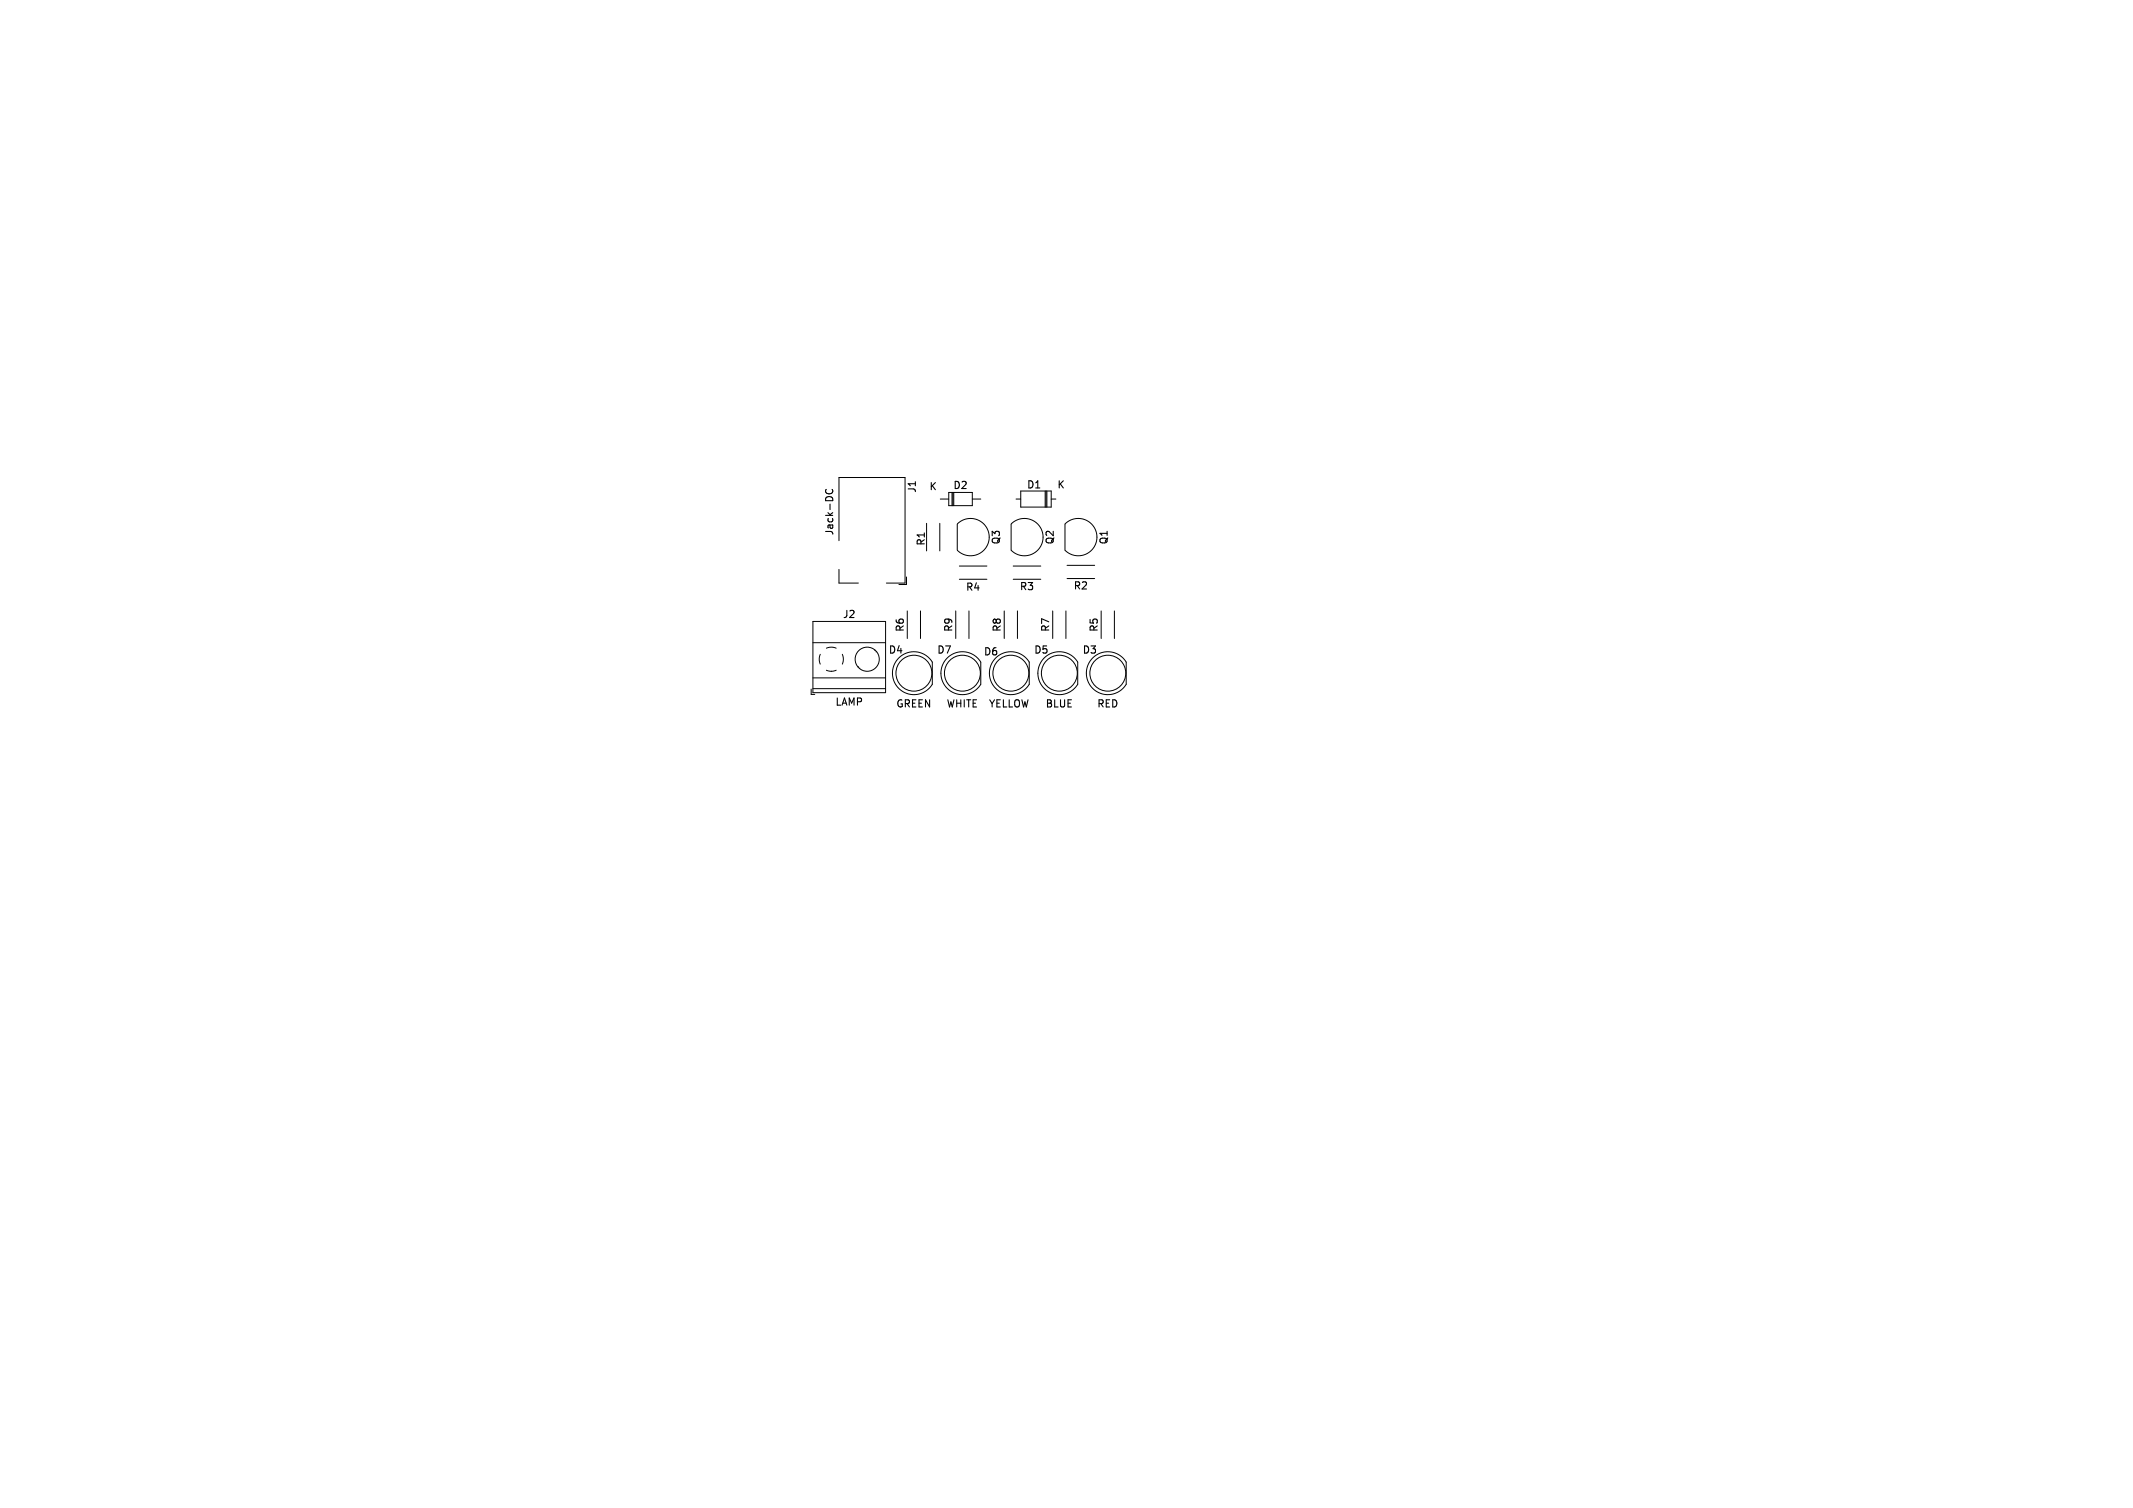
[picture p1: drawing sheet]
<svg xmlns="http://www.w3.org/2000/svg" width="297mm" height="210mm" viewBox="0 0 297 210" stroke-linecap="round" stroke-linejoin="round" font-family="sans-serif">
<defs><g id="words">
<g font-size="1.4">
<text x="127.7" y="68.7" transform="rotate(-90 127.7 68.7)">J1</text>
<text x="129.3" y="68.5">K</text>
<text x="132.6" y="68.3">D2</text>
<text x="142.9" y="68.2">D1</text>
<text x="147.1" y="68.2">K</text>
<text x="116.2" y="74.7" transform="rotate(-90 116.2 74.7)">Jack-DC</text>
<text x="129" y="76.1" transform="rotate(-90 129 76.1)">R1</text>
<text x="139.4" y="75.9" transform="rotate(-90 139.4 75.9)">Q3</text>
<text x="146.9" y="75.9" transform="rotate(-90 146.9 75.9)">Q2</text>
<text x="154.4" y="75.9" transform="rotate(-90 154.4 75.9)">Q1</text>
<text x="134.4" y="82.5">R4</text>
<text x="141.9" y="82.4">R3</text>
<text x="149.4" y="82.3">R2</text>
<text x="117.3" y="86.3">J2</text>
<text x="126.1" y="88.1" transform="rotate(-90 126.1 88.1)">R6</text>
<text x="132.8" y="88.1" transform="rotate(-90 132.8 88.1)">R9</text>
<text x="139.6" y="88.1" transform="rotate(-90 139.6 88.1)">R8</text>
<text x="146.3" y="88.1" transform="rotate(-90 146.3 88.1)">R7</text>
<text x="153.1" y="88.1" transform="rotate(-90 153.1 88.1)">R5</text>
<text x="123.6" y="91.2">D4</text>
<text x="130.4" y="91.2">D7</text>
<text x="136.9" y="91.5">D6</text>
<text x="143.9" y="91.2">D5</text>
<text x="150.6" y="91.2">D3</text>
<text x="116.2" y="98.5">LAMP</text>
<text x="124.7" y="98.7">GREEN</text>
<text x="131.7" y="98.7">WHITE</text>
<text x="137.6" y="98.7">YELLOW</text>
<text x="145.5" y="98.7">BLUE</text>
<text x="152.7" y="98.7">RED</text>
</g>
</g></defs>
<path d="M115.1 68.2a.47 .47 0 0 0 .3 .6 .47 .47 0 0 0 .6-.5l-.1-.1" fill="none" stroke="#000" stroke-width=".15"/>
<g fill="none" stroke="#000" stroke-width=".14">
<path d="M116.8 75.3v-8.8h9.2v14.7h-2.6M116.8 79.3v1.9h2.7M129 72.9v3.8M130.9 72.9v3.8M130.9 69.5h1.2M132.1 68.6h3.3v1.8h-3.3zM132.6 68.6v1.8M132.7 68.6v1.8M132.8 68.6v1.8M133.3 73v3.6M133.3 73a2.6 2.6 0 0 1 3.7 0 2.6 2.6 0 0 1 0 3.6 2.6 2.6 0 0 1-3.7 0M133.6 78.8h3.8"/>
<path d="M135.4 69.5h1.2M140.8 73v3.6M140.8 73a2.6 2.6 0 0 1 3.7 0 2.6 2.6 0 0 1 0 3.6 2.6 2.6 0 0 1-3.7 0M141.1 78.8h3.8M141.5 69.5h.6M142.1 68.4h4.3v2.2h-4.3zM145.5 68.4v2.2M145.6 68.4v2.2M145.8 68.4v2.2M146.4 69.5h.6M148.3 73v3.6M148.3 73a2.6 2.6 0 0 1 3.7 0 2.6 2.6 0 0 1 0 3.6 2.6 2.6 0 0 1-3.7 0"/>
<path d="M148.6 78.7h3.8M112.9 96v.7h.6M113.2 86.5h10.1v10h-10.1zM113.2 89.5h10.1M113.2 94.4h10.1M113.2 95.9h10.1M114.2 91.1l-.1 .7 .1 .7M115.1 93.3l.7 .2M115.1 90.3l.6-.2 .7 .2M116.4 93.3l-.6 .2M117.3 91.1l.1 .7-.1 .7M119.5 92.8v.1"/>
<path d="M119.7 93v.1M121.8 90.5v.1M122 90.7v.1M125.1 91.7a2.99 2.99 0 0 1 4.7 .5v3.1a2.99 2.99 0 0 1-4.4 .8 2.99 2.99 0 0 1-.3-4.4zM126.2 80.4v1h-1M126.3 85.1v3.8M128.2 85.1v3.8M131.9 91.7a2.99 2.99 0 0 1 4.7 .5v3.1a2.99 2.99 0 0 1-4.4 .8 2.99 2.99 0 0 1-.3-4.4zM133.1 85.1v3.8M133.6 80.7h3.8M134.9 85.1v3.8M138.6 91.7a2.99 2.99 0 0 1 4.7 .5v3.1a2.99 2.99 0 0 1-4.4 .8 2.99 2.99 0 0 1-.3-4.4z"/>
<path d="M139.8 85.1v3.8M141.1 80.7h3.8M141.7 85.1v3.8M145.4 91.7a2.99 2.99 0 0 1 4.7 .5v3.1a2.99 2.99 0 0 1-4.4 .8 2.99 2.99 0 0 1-.3-4.4zM146.6 85.1v3.8M148.4 85.1v3.8M148.6 80.6h3.8M152.1 91.7a2.99 2.99 0 0 1 4.7 .5v3.1a2.99 2.99 0 0 1-4.4 .8 2.99 2.99 0 0 1-.3-4.4zM153.3 85.1v3.8M155.2 85.1v3.8"/>
<circle cx="120.8" cy="91.8" r="1.68"/>
<circle cx="127.3" cy="93.7" r="2.5"/>
<circle cx="134" cy="93.7" r="2.5"/>
<circle cx="140.8" cy="93.7" r="2.5"/>
<circle cx="147.5" cy="93.7" r="2.5"/>
<circle cx="154.3" cy="93.7" r="2.5"/>
</g>
<use href="#words"/>
</svg>
